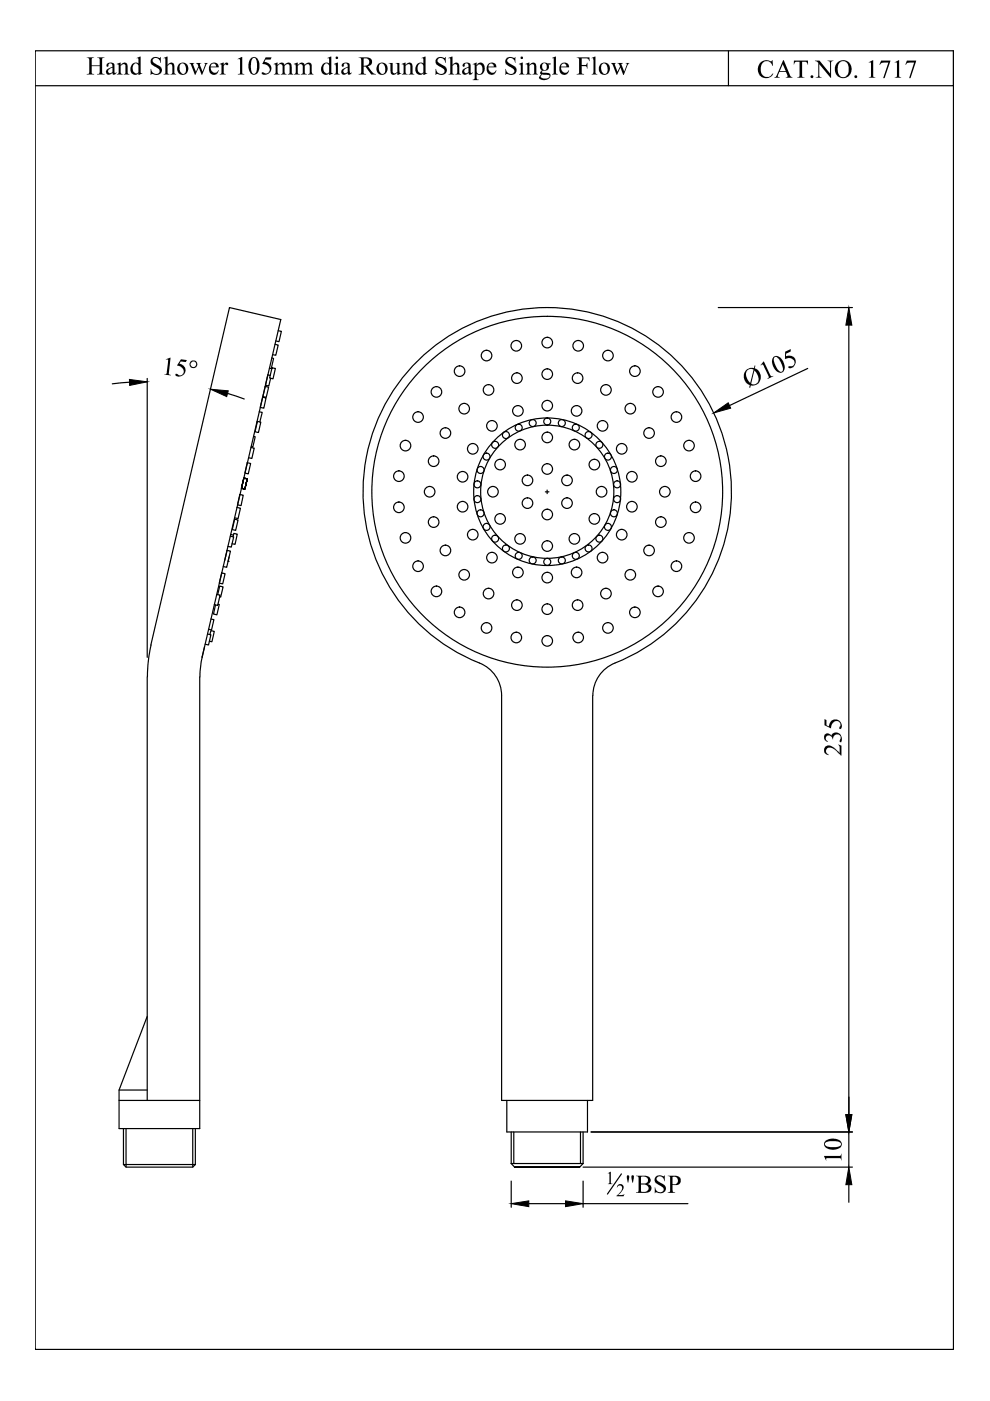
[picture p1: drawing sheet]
<svg xmlns="http://www.w3.org/2000/svg" width="210mm" height="297mm" viewBox="0 0 210 297" stroke-linecap="round" stroke-linejoin="round" font-family="sans-serif">
<!-- layer: 0 -->
<g fill="none" stroke="#000" stroke-width=".25">
<path d="M7.5 10.8h194.7v275.3h-194.7zM154.4 10.8v7.4M202.2 10.8v7.4h-194.7M57.3 79.6l-.5-.1-.5 2.2 .7 .1 .4-1.6M57.6 75.9l.4 .1-.5 2.2-.4-.1M57.7 78l.7 .1-.5 2.2-.7-.1zM58.3 73l.7 .2-.5 2.1-.7-.1M59 70.1l.7 .1-.5 2.2-.7-.1M152.3 65.2h28.4M171.3 78.1l-16.6 7.9M180 68.9v167.4M27.5 81l-3.7 .4"/>
<path d="M31.2 80.2v59.2M48.3 83.4l3.5 1.2M52.4 98.1l.7 .2-.5 2.2-.7-.2zM53.2 94.9l.7 .1-.5 2.2-.7-.2M53.8 92.5l.3 .1-.5 2.2-.3-.1M54.5 89.5h.1M54.6 89.3l.7 .2-.5 2.2-.7-.2zM55 87.3l.6 .1-.5 2.1M55.7 84.2l.7 .2-.5 2.1-.7-.1zM56.2 81.9l.8 .2-.6 2.2-.7-.2zM47.6 118.8l.5-2.1 .8 .2-.5 2.1M47.8 117.9l.1 .1"/>
<path d="M48.4 119h.1M48.6 118.1l-.5 2.2-.8-.2M48.8 113.7l.7 .1-.5 2.2-.7-.2M48.9 113.3l.6 .2M49.4 113.8l.2-.7 .7 .2-.5 2.1-.6-.1M49.8 110.1l.7 .2-.5 2.2-.8-.2zM50.2 107.6l.8 .2-.5 2.2-.7-.2M50.9 104.8l.7 .2-.5 2.2-.8-.2zM51.2 103.5l.5-2.1-.5 2.1M51.7 101.4l-.5 2.1 .7 .2 .5-2.2-.7-.1 .7 .1-.5 2.2-.7-.2 .5-2.1 .7 .1-.5 2.2-.7-.2 .7 .2 .5-2.2zM115.6 104.3h.8M116 103.9v.8"/>
<path d="M32 136.8l16.7-71.6 10.8 2.5-16.6 71.6 .5-2.2M32 136.7a29.7 29.7 0 0 0-.7 6.8M42.9 139.3l-.4 2.4-.1 1.8M44 134.4l.7 .2-.5 2.2-.7-.2M44.5 134.5l.2-.8 .7 .2-.5 2.2-.5-.2M44.7 131.2l.7 .2-.6 2.2-.6-.2M45.9 126l.8 .2-.5 2.2-.8-.2M46.2 126.1l.4-1.8 .7 .1-.5 2.2-.2-.1M46.2 128.1l.3 .1-.5 2.2-.7-.2 .4-2M47 121.5l.7 .1-.5 2.2-.7-.2zM31.2 143.5v89.8M42.3 143.5v95.8h-17.1v-8.2l6-15.6"/>
<path d="M106.4 147.5a7.4 7.4 0 0 0-4.7-6.9 39.1 39.1 0 0 1-16.8-59.9 39.1 39.1 0 0 1 62.2 0 39.1 39.1 0 0 1-16.7 59.9 7.4 7.4 0 0 0-4.7 6.9M106.4 147.5v85.8h19.3v-85.8M25.2 233.3h17.1M25.2 231.1h6M26.2 239.3v7.6M26.7 239.3v8.2M40.9 239.3v8.2M41.4 239.3v7.6M107.5 233.3v6.7h17.1v-6.7M26.2 246.9l.5 .6h14.2l.5-.6M26.2 246.9h15.2M108.4 246.7l.7 .8"/>
<path d="M108.4 240v6.7M108.4 250.4v5.6M108.4 246.7h15.2M108.9 240v6.7M112.1 255.2h7.8M123.1 240v6.7M123.6 246.7l-.7 .8h-13.8h13.8M123.6 240v6.7M123.6 250.4v5.6M123.6 255.2h22.3M123.6 247.5h57.1M125.3 240h55.4"/>
<path d="M131.8 248.9l-3 4.3M180 240v7.5M180 251.2v3.7"/>
<circle cx="97.4" cy="78.7" r="1.12"/>
<circle cx="103.2" cy="75.4" r="1.12"/>
<circle cx="109.5" cy="73.3" r="1.12"/>
<circle cx="116" cy="79.3" r="1.12"/>
<circle cx="116" cy="72.6" r="1.12"/>
<circle cx="122.6" cy="73.3" r="1.12"/>
<circle cx="128.9" cy="75.4" r="1.12"/>
<circle cx="134.6" cy="78.7" r="1.12"/>
<circle cx="86" cy="94.5" r="1.12"/>
<circle cx="88.6" cy="88.4" r="1.12"/>
<circle cx="91.9" cy="97.8" r="1.12"/>
<circle cx="92.5" cy="83.1" r="1.12"/>
<circle cx="94.4" cy="91.8" r="1.12"/>
<circle cx="98.4" cy="86.6" r="1.12"/>
<circle cx="100.2" cy="95.2" r="1.12"/>
<circle cx="101.9" cy="99.6" r=".74"/>
<circle cx="103.2" cy="96.8" r=".74"/>
<circle cx="103.6" cy="82.7" r="1.12"/>
<circle cx="104.3" cy="90.3" r="1.12"/>
<circle cx="105" cy="94.3" r=".74"/>
<circle cx="106" cy="98.5" r="1.12"/>
<circle cx="107.3" cy="92.2" r=".74"/>
<circle cx="109.6" cy="80.2" r="1.12"/>
<circle cx="109.8" cy="87.1" r="1.12"/>
<circle cx="110" cy="90.7" r=".74"/>
<circle cx="110.3" cy="94.3" r="1.12"/>
<circle cx="112.9" cy="89.7" r=".74"/>
<circle cx="116" cy="86" r="1.12"/>
<circle cx="116" cy="92.7" r="1.12"/>
<circle cx="116" cy="99.4" r="1.12"/>
<circle cx="116" cy="89.4" r=".74"/>
<circle cx="119.1" cy="89.7" r=".74"/>
<circle cx="121.8" cy="94.3" r="1.12"/>
<circle cx="122.1" cy="90.7" r=".74"/>
<circle cx="122.3" cy="87.1" r="1.12"/>
<circle cx="122.5" cy="80.2" r="1.12"/>
<circle cx="124.8" cy="92.2" r=".74"/>
<circle cx="126" cy="98.5" r="1.12"/>
<circle cx="127.1" cy="94.3" r=".74"/>
<circle cx="127.8" cy="90.3" r="1.12"/>
<circle cx="128.5" cy="82.7" r="1.12"/>
<circle cx="128.9" cy="96.8" r=".74"/>
<circle cx="130.2" cy="99.6" r=".74"/>
<circle cx="131.8" cy="95.2" r="1.12"/>
<circle cx="133.6" cy="86.6" r="1.12"/>
<circle cx="137.6" cy="91.8" r="1.12"/>
<circle cx="139.5" cy="83.1" r="1.12"/>
<circle cx="140.1" cy="97.8" r="1.12"/>
<circle cx="143.4" cy="88.4" r="1.12"/>
<circle cx="146.1" cy="94.5" r="1.12"/>
<circle cx="84.6" cy="101" r="1.12"/>
<circle cx="84.6" cy="107.6" r="1.12"/>
<circle cx="86" cy="114" r="1.12"/>
<circle cx="91.1" cy="104.3" r="1.12"/>
<circle cx="91.9" cy="110.7" r="1.12"/>
<circle cx="94.4" cy="116.7" r="1.12"/>
<circle cx="98.1" cy="101.1" r="1.12"/>
<circle cx="98.1" cy="107.4" r="1.12"/>
<circle cx="100.2" cy="113.4" r="1.12"/>
<circle cx="101.2" cy="102.7" r=".74"/>
<circle cx="101.2" cy="105.8" r=".74"/>
<circle cx="101.9" cy="108.8" r=".74"/>
<circle cx="103.2" cy="111.7" r=".74"/>
<circle cx="104.3" cy="118.2" r="1.12"/>
<circle cx="104.5" cy="104.3" r="1.12"/>
<circle cx="105" cy="114.2" r=".74"/>
<circle cx="106" cy="110" r="1.12"/>
<circle cx="107.3" cy="116.3" r=".74"/>
<circle cx="110" cy="117.8" r=".74"/>
<circle cx="110.3" cy="114.3" r="1.12"/>
<circle cx="111.8" cy="101.8" r="1.12"/>
<circle cx="111.8" cy="106.7" r="1.12"/>
<circle cx="112.9" cy="118.8" r=".74"/>
<circle cx="116" cy="115.8" r="1.12"/>
<circle cx="116" cy="109.1" r="1.12"/>
<circle cx="116" cy="119.1" r=".74"/>
<circle cx="116" cy="104.3" r="37.2"/>
<circle cx="116" cy="104.3" r="14.1"/>
<circle cx="116" cy="104.2" r="15.6"/>
<circle cx="119.1" cy="118.8" r=".74"/>
<circle cx="120.2" cy="101.8" r="1.12"/>
<circle cx="120.2" cy="106.7" r="1.12"/>
<circle cx="121.8" cy="114.3" r="1.12"/>
<circle cx="122.1" cy="117.8" r=".74"/>
<circle cx="124.8" cy="116.3" r=".74"/>
<circle cx="126" cy="110" r="1.12"/>
<circle cx="127.1" cy="114.2" r=".74"/>
<circle cx="127.5" cy="104.3" r="1.12"/>
<circle cx="127.8" cy="118.2" r="1.12"/>
<circle cx="128.9" cy="111.7" r=".74"/>
<circle cx="130.2" cy="108.8" r=".74"/>
<circle cx="130.8" cy="105.8" r=".74"/>
<circle cx="130.8" cy="102.7" r=".74"/>
<circle cx="131.8" cy="113.4" r="1.12"/>
<circle cx="134" cy="107.4" r="1.12"/>
<circle cx="134" cy="101.1" r="1.12"/>
<circle cx="137.6" cy="116.7" r="1.12"/>
<circle cx="140.1" cy="110.7" r="1.12"/>
<circle cx="141" cy="104.3" r="1.12"/>
<circle cx="146.1" cy="114" r="1.12"/>
<circle cx="147.5" cy="101" r="1.12"/>
<circle cx="147.5" cy="107.6" r="1.12"/>
<circle cx="88.6" cy="120.1" r="1.12"/>
<circle cx="92.5" cy="125.4" r="1.12"/>
<circle cx="97.4" cy="129.8" r="1.12"/>
<circle cx="98.4" cy="121.9" r="1.12"/>
<circle cx="103.2" cy="133.1" r="1.12"/>
<circle cx="103.6" cy="125.9" r="1.12"/>
<circle cx="109.5" cy="135.2" r="1.12"/>
<circle cx="109.6" cy="128.3" r="1.12"/>
<circle cx="109.8" cy="121.4" r="1.12"/>
<circle cx="116" cy="122.5" r="1.12"/>
<circle cx="116" cy="135.9" r="1.12"/>
<circle cx="116" cy="129.2" r="1.12"/>
<circle cx="122.3" cy="121.4" r="1.12"/>
<circle cx="122.5" cy="128.3" r="1.12"/>
<circle cx="122.6" cy="135.2" r="1.12"/>
<circle cx="128.5" cy="125.9" r="1.12"/>
<circle cx="128.9" cy="133.1" r="1.12"/>
<circle cx="133.6" cy="121.9" r="1.12"/>
<circle cx="134.6" cy="129.8" r="1.12"/>
<circle cx="139.5" cy="125.4" r="1.12"/>
<circle cx="143.4" cy="120.1" r="1.12"/>
</g>
<path d="M180 65.2l.6 3.7h-1.3zM27.4 80.4l3.8 .6-3.7 .7zM44.6 82.5l3.8 .4-.3 1.2zM151.3 87.6l3.1-2.2 .5 1.1zM179.3 236.3h1.3l-.6 3.7zM108.4 255.2l3.7-.6v1.2zM119.9 254.6l3.7 .6-3.7 .6zM180 247.5l.6 3.7h-1.3z" fill="#000" stroke="#000" stroke-width=".21"/>
<g fill="#000">
<path d="M18.4 12.2h1.6a.4 .4 0 0 0-.5 .1 .4 .4 0 0 0-.1 .5v1.1h1.7v-1.1a.58 .58 0 0 0-.5-.6h1.6a.4 .4 0 0 0-.5 .1 .4 .4 0 0 0-.1 .5v2.4a.39 .39 0 0 0 .1 .4 .39 .39 0 0 0 .5 .1v.1h-1.6v-.1l.5-.2v-1.5h-1.7v1.2a.39 .39 0 0 0 .1 .4 .39 .39 0 0 0 .5 .1v.1h-1.6v-.1l.4-.1 .1-.3v-2.5a.58 .58 0 0 0-.5-.6zM24.7 13.6l.9-.3v.5l.6-.5h.6l.3 .6v1.6l.3 .3h-1.2l.4-.3v-1.3a.48 .48 0 0 0-.2-.6 .48 .48 0 0 0-.7 .3h-.1v1.5l.4 .4h-1.2l.3-.2 .1-1.3a.49 .49 0 0 0-.5-.7zM32.1 12.4l.5-.3h.7a.47 .47 0 0 0 .8 0v1.2l-.5-.8-.6-.2a.59 .59 0 0 0-.6 .5 .59 .59 0 0 0 .5 .7l1.2 .7 .2 .8-.1 .4-.4 .3-.4 .2-.6-.1a.61 .61 0 0 0-.9 .1v-1.3h.2l.3 .9 .5 .2 .6-.1a.74 .74 0 0 0 .3-.8 .74 .74 0 0 0-.7-.5l-1.1-.8-.1-.7zM34.7 12.3l.8-.3v1.8l.7-.5 .6 .2 .2 1.9 .4 .4h-1.3l.4-.4v-1.2a.53 .53 0 0 0-.3-.6 .53 .53 0 0 0-.7 .3v1.7l.4 .2h-1.2l.4-.2v-2.6a.47 .47 0 0 0-.4-.7zM40.1 13.3h1.1l-.2 .4 .5 1.5 .6-1.1-.2-.5-.4-.3h1.2l-.3 .3v.2l.5 1.4 .6-1.6-.2-.3 .7 .1-.3 .3-.8 2.2-.8-1.6-.8 1.6-.8-2.2zM46.6 13.6l.7-.3h.1v.5l.2-.2a.36 .36 0 0 1 .5-.4 .36 .36 0 0 1 .1 .6 .42 .42 0 0 0-.5-.1 .42 .42 0 0 0-.3 .3v1.5l.5 .3h-1.3l.4-.3v-1.2a.47 .47 0 0 0-.4-.7zM50.4 12.5l1-.4v3.1a.35 .35 0 0 0 0 .4 .35 .35 0 0 0 .4 .1v.1h-1.4v-.1l.5-.2v-2.3a.4 .4 0 0 0 0-.5 .4 .4 0 0 0-.5-.1zM56.3 12.2h1.3l-.2 .4h-1.1l-.2 .5 1.1 .5 .3 .5v.6l-.5 .9-1 .2a.32 .32 0 0 1-.4-.1 .32 .32 0 0 1 .1-.4l.8 .3 .5-.2 .2-.5v-.5l-.4-.5-.6-.3h-.6zM58 13.6l.9-.3v.5l.6-.5a.6 .6 0 0 1 .8 .5l.5-.5a.73 .73 0 0 1 .8 .1 .73 .73 0 0 1 .3 .8v1.4l.3 .2h-1.2l.4-.3v-1.3a.53 .53 0 0 0-.5-.6 .53 .53 0 0 0-.6 .5l.1 1.5 .4 .2h-1.3l.4-.3v-1.3a.55 .55 0 0 0-.4-.6 .55 .55 0 0 0-.6 .3v1.5l.4 .4h-1.2l.3-.4v-1.1a.52 .52 0 0 0-.4-.7zM62.3 13.6l.8-.3v.5l.7-.5a.6 .6 0 0 1 .8 .5l.7-.5 .7 .2 .1 2.1 .4 .2h-1.2l.4-.3v-1.3a.53 .53 0 0 0-.5-.6 .53 .53 0 0 0-.6 .5v1.3l.1 .3 .3 .1h-1.2l.4-.3v-1.3a.55 .55 0 0 0-.4-.6 .55 .55 0 0 0-.7 .3v1.6l.5 .3h-1.3l.4-.2v-1.3a.52 .52 0 0 0-.4-.7zM82.4 13.3h.8v1.7a.49 .49 0 0 0 .4 .6 .49 .49 0 0 0 .6-.3l.1-1.6-.4-.4h.8v1.5a.5 .5 0 0 0 .4 .8l-.8 .3v-.6l-.5 .5a.71 .71 0 0 1-.8-.1 .71 .71 0 0 1-.2-.8v-1.3zM85.1 13.6l.9-.3v.5l.6-.5h.6l.3 .7v1.5l.4 .3h-1.3l.4-.3v-1.3a.5 .5 0 0 0-.3-.6 .5 .5 0 0 0-.6 .3l-.1 1.5 .1 .3 .3 .1h-1.2l.4-.4v-1.2a.46 .46 0 0 0-.5-.6z"/>
<path d="M92.6 12.4l.4-.3h.7a.47 .47 0 0 0 .8 0v1.2l-.5-.8-.6-.2a.59 .59 0 0 0-.6 .5 .59 .59 0 0 0 .5 .7l1.2 .7 .3 .8-.2 .4-.4 .3-.4 .2-.5-.1a.66 .66 0 0 0-1 .1v-1.3h.2l.4 .9 .5 .2 .6-.1a.74 .74 0 0 0 .2-.8 .74 .74 0 0 0-.7-.5l-1.1-.8-.1-.7zM95.1 12.3l.8-.3v1.8l.7-.5 .7 .2 .1 2 .4 .3h-1.3l.5-.4v-1.2a.53 .53 0 0 0-.4-.6 .53 .53 0 0 0-.7 .3v1.7l.4 .2h-1.2l.4-.3v-2.5a.47 .47 0 0 0 0-.5 .47 .47 0 0 0-.4-.2zM107.3 12.5l.4-.3 .8-.1a.48 .48 0 0 0 .7 0l.1 1.2-.5-.8-.5-.2-.4 .1a.61 .61 0 0 0-.3 .7 .61 .61 0 0 0 .6 .4l1.2 .8 .1 .8-.4 .6-.5 .2-.6-.1a.55 .55 0 0 0-.8 .1v-1.3l.5 .9 .6 .2a.66 .66 0 0 0 .8-.6 .66 .66 0 0 0-.6-.7l-1.3-.9-.1-.6zM111.4 13.6l.8-.3v.5l.6-.5h.6l.3 .7v1.6l.4 .2h-1.2l.4-.3v-1.3a.53 .53 0 0 0-.4-.6 .53 .53 0 0 0-.7 .3v1.6l.5 .3h-1.3l.4-.2v-1.3a.52 .52 0 0 0-.4-.7zM117 12.3l.9-.3v3.5l.4 .3h-1.2l.3-.2v-2.6a.49 .49 0 0 0-.4-.7zM122.3 12.2h2.7v.8l-.1-.2a.69 .69 0 0 0-.8-.4h-.8v1.4h.9l.4-.5v1.2h-.2a.38 .38 0 0 0 0-.4 .38 .38 0 0 0-.4-.1h-.7v1.5l.2 .2h.3v.1h-1.5l.5-.3v-3zM125.4 12.3l.9-.3v3.4l.3 .4h-1.2l.4-.4v-2.5a.46 .46 0 0 0-.4-.6zM129.6 13.3h1l-.2 .2v.3l.5 1.4 .6-1.1-.3-.6-.3-.2h1.2l-.3 .4 .5 1.5 .6-1.5v-.2l-.3-.2 .8 .1-.3 .4-.8 2.1h-.2l-.6-1.6-.8 1.6-.8-2.2zM161.1 13.4l.8-.6h1.1a.37 .37 0 0 0 .4 .2 .37 .37 0 0 0 .3-.2h.1l.1 1.2-.7-.9-.9-.1-.7 .4-.3 .9 .1 1.3 .7 .6 .9 .1 1-.7-.5 .6-.5 .3h-1.1l-.8-.6-.3-.6-.1-.8zM168.3 12.8h3v.9l-.5-.6h-.7v3.1l.5 .3h-1.6l.5-.3v-3.1h-.5a.74 .74 0 0 0-.7 .6zM172.8 12.8h1l2.2 2.8v-2.5l-.6-.3 1.3 .1a.45 .45 0 0 0-.5 .6v3l-2.5-2.9v2.5l.1 .2 .4 .2-1.3-.1a.46 .46 0 0 0 .6-.6v-2.5zM184.2 13.2l.9-.4v3a.39 .39 0 0 0 .1 .5 .39 .39 0 0 0 .4 .1l-1.4 .1 .5-.3v-2.3a.42 .42 0 0 0 0-.4 .42 .42 0 0 0-.4-.3z"/>
<path d="M186.8 12.8h2l-1.2 3.8h-.3l1.1-3.3h-1.4l-.5 .4zM189.7 13.2l.9-.4v3a.46 .46 0 0 0 .5 .7l-1.4-.1a.39 .39 0 0 0 .4-.1 .39 .39 0 0 0 .1-.5v-1.9a.39 .39 0 0 0 0-.5 .39 .39 0 0 0-.4-.1zM192.3 12.8h1.9l-1.1 3.8h-.3l1-3.3h-1.3l-.5 .4zM35.2 76.2l1-.4-.4 3.5 .4 .3-1.3-.3a.39 .39 0 0 0 .4 0 .39 .39 0 0 0 .1-.5l.2-1.9a.41 .41 0 0 0 .1-.4 .41 .41 0 0 0-.4-.3zM38.4 76.2l1.2 .1-.2 .5-1.1-.2-.3 .5 .5 .1 .6 .5 .2 1-.3 .7-.6 .4-.6 .1a.42 .42 0 0 1-.5-.1 .42 .42 0 0 1 0-.5l1 .3 .6-.5 .1-.5-.3-.5-.5-.4-.7-.2zM161.9 76.6l1.4 2.8a.52 .52 0 0 0 .7 .4l-1.3 .5a.42 .42 0 0 0 .2-.7l-.9-1.8a.39 .39 0 0 0-.2-.4 .39 .39 0 0 0-.5 .1v-.1zM166.5 74.6l1.2-.6v.5l-1 .5-.1 .5h1.2l.5 .2 .3 .5 .1 .7-.1 .4-.8 .7a.33 .33 0 0 1-.4 .1 .33 .33 0 0 1-.1-.4h.6l.4-.3 .2-.7-.3-.4-.5-.3-.6-.1-.7 .2zM174.8 152.5l.4 .2v1.1l.5 .2 .4-1 .7-.5h.6l.5 .3 .5 .6 .1 .5a.39 .39 0 0 1-.1 .5 .39 .39 0 0 1-.5 0l.3-1-.4-.4-.6-.1-.4 .1-.5 .7-.1 .7-1.4-.6zM174.8 155.8l.7-.3 .8 .5 .1-.3 .5-.4h.7l.7 .5 .2 .9a.37 .37 0 0 1 0 .4 .37 .37 0 0 1-.5 .1l.2-1-.4-.5h-.5l-.4 .2-.3 .9-.5-.8h-.8l-.2 .6 .4 .7-.7-.6zM174.9 158.4l.6-.4 .7 .2 1.8 1.5v-1.4l-.3-.5 .7 .3v2.1l-1.2-1.1-1-.6-.6 .1-.5 .4 .1 .6 .5 .5-.6-.2-.4-.6v-.5zM128.8 248.8l.7-.4v2.4l.4 .3h-1l.3-.3v-1.7a.29 .29 0 0 0 0-.3 .29 .29 0 0 0-.4 0zM131 251.3l.3-.2h.4l.4 .2v.9l-1 1.2 1-.1 .3-.1-.2 .4h-1.5l.9-.9 .3-.7-.1-.4-.2-.3-.5 .1-.3 .4z"/>
<path d="M138.9 249.7l.4-.4 .8-.1a.67 .67 0 0 0 .8 0v1.3l-.4-.9-.5-.2h-.4a.64 .64 0 0 0-.3 .8 .64 .64 0 0 0 .6 .5l1.1 .6 .2 .9-.5 .6-.5 .2h-.6a.5 .5 0 0 0-.8 0v-1.3l.4 .8 .7 .3 .4-.1a.64 .64 0 0 0 .4-.7 .64 .64 0 0 0-.6-.5l-1.2-.9-.1-.6zM174.7 245.1h3.1a.39 .39 0 0 0 .4-.1 .39 .39 0 0 0 .1-.4v1.4a.39 .39 0 0 0-.1-.4 .39 .39 0 0 0-.4-.1h-2a.45 .45 0 0 0-.5 .1 .45 .45 0 0 0-.2 .5z"/>
<path d="M22.7 13.6l.6-.3 .8 .1 .2 .3v1.3a.26 .26 0 0 0 0 .5 .26 .26 0 0 0 .4-.2 .43 .43 0 0 1-.4 .5 .43 .43 0 0 1-.5-.4l-.5 .4a.68 .68 0 0 1-.8-.6 .68 .68 0 0 1 .7-.8h.1a.48 .48 0 0 0 .5-.5 .48 .48 0 0 0-.7-.4l-.1 .4a.27 .27 0 0 1-.4 .2 .27 .27 0 0 1 .1-.5zM23 14.7a.48 .48 0 0 0 .1 .8 .48 .48 0 0 0 .7-.2v-1z"/>
<path d="M29 12.3l.8-.3v2.8a.47 .47 0 0 0 .4 .8l-.8 .3v-.4l-.4 .3-.4 .1-.5-.2-.4-.6v-.7l.3-.7 .6-.4h.4l.4 .2v-.5a.47 .47 0 0 0-.4-.7zM28.5 13.5l-.3 .4-.1 .8 .2 .5 .3 .3a.49 .49 0 0 0 .8-.2l-.1-1.4a.57 .57 0 0 0-.8-.4z"/>
<path d="M37.9 13.6l.5-.3h.5l.8 .5 .2 .9-.1 .6-.5 .4-.9 .1-.6-.4-.2-.6v-.4zM38.4 13.5l-.3 .5v.8l.5 .8a.73 .73 0 0 0 .8-.2 .73 .73 0 0 0 0-.9l-.4-.9-.3-.2z"/>
<path d="M44.6 13.6l.5-.3h.5l.5 .2 .2 .3 .1 .5h-1.7l.1 .7 .5 .4h.6l.4-.6 .1 .1-.2 .5-.6 .4h-.6l-.6-.5-.1-1zM44.9 13.6l-.2 .5h1.1l-.2-.5z"/>
<path d="M53.1 12.5l.5-.4h.6l.4 .4 .4 .7v1.2l-.2 .7-.3 .5-.5 .2-.6-.1-.6-.9-.1-1.5zM53.6 12.3l-.3 .5-.1 1 .2 1.4a.54 .54 0 0 0 .6 .5 .54 .54 0 0 0 .4-.7l.1-1.6-.2-.7a.5 .5 0 0 0-.7-.4z"/>
<path d="M69.4 12.3l.8-.3v2.8a.47 .47 0 0 0 .4 .8l-.8 .3v-.4l-.4 .3-.4 .1-.5-.2-.4-.7v-.7l.3-.6 .7-.4 .7 .2v-.5a.47 .47 0 0 0-.4-.7zM69 13.5l-.4 .4v.8l.1 .5 .3 .3a.49 .49 0 0 0 .8-.2l-.1-1.4a.57 .57 0 0 0-.7-.4z"/>
<path d="M71.1 12.3a.3 .3 0 0 1 .6 0 .3 .3 0 0 1-.6 0zM70.8 13.6l.8-.3v2.1l.4 .4h-1.2l.4-.2v-1.3a.5 .5 0 0 0-.4-.7z"/>
<path d="M72.5 13.6l.5-.3h.6a.62 .62 0 0 1 .5 .8l.1 1.3 .2 .1 .2-.2a.43 .43 0 0 1-.4 .5 .43 .43 0 0 1-.5-.4l-.7 .4a.7 .7 0 0 1-.6-.7 .7 .7 0 0 1 .6-.7h.1a.48 .48 0 0 0 .6-.5 .48 .48 0 0 0-.7-.4l-.1 .4a.28 .28 0 0 1-.4 .2 .28 .28 0 0 1 0-.5zM72.9 14.7v.1a.47 .47 0 0 0 .1 .7 .47 .47 0 0 0 .7-.2v-1z"/>
<path d="M76 12.2h1.9l.6 .2 .3 .3v.8l-.4 .4-.4 .1 1 1.4 .7 .3v.1h-1l-1.2-1.7h-.4v1.1a.37 .37 0 0 0 .1 .4 .37 .37 0 0 0 .4 .1v.1h-1.6v-.1l.5-.1 .1-.3v-2.6l-.1-.4zM77.1 12.4v1.5l.8-.1 .4-.5-.1-.6-.5-.3z"/>
<path d="M80.2 13.6l.5-.3h.5l.8 .5 .2 .9-.5 .9-.8 .3-.7-.3-.4-.8 .1-.7zM80.6 13.5l-.2 .4-.1 .8 .2 .6 .3 .3a.73 .73 0 0 0 .8-.2 .73 .73 0 0 0 .1-.9l-.2-.7a.61 .61 0 0 0-.9-.3z"/>
<path d="M89.4 12.3l.8-.3v2.8a.47 .47 0 0 0 .4 .8l-.8 .3v-.4l-.5 .3-.3 .1-.5-.2-.4-.7v-.6l.3-.7 .6-.4h.4l.4 .2v-.5a.47 .47 0 0 0-.4-.7zM89 13.5l-.4 .4-.1 .8 .2 .5 .3 .3a.49 .49 0 0 0 .8-.2l-.1-1.4a.57 .57 0 0 0-.7-.4z"/>
<path d="M98.2 13.5l.6-.2 .7 .1 .3 .4v1.3a.25 .25 0 0 0 .1 .4 .25 .25 0 0 0 .3-.2 .45 .45 0 0 1-.4 .5 .45 .45 0 0 1-.5-.4l-.5 .4a.67 .67 0 0 1-.8-.5 .67 .67 0 0 1 .6-.8l.1-.1a.5 .5 0 0 0 .6-.4 .5 .5 0 0 0-.5-.6l-.2 .2-.1 .3a.27 .27 0 0 1-.4 .1 .27 .27 0 0 1 .1-.4zM98.7 14.7h-.1a.47 .47 0 0 0 0 .8 .47 .47 0 0 0 .7-.2v-1z"/>
<path d="M100.2 13.6l.9-.3v.6l.4-.6h.5l.7 .6 .1 1-.4 .7-.7 .3-.6-.3v1l.4 .4h-1.3l.4-.4v-2.7v-.3zM101.1 13.9v1.2a.63 .63 0 0 0 .7 .6 .63 .63 0 0 0 .5-.8l-.1-.9a.61 .61 0 0 0-1.1-.1z"/>
<path d="M103.5 13.6l.3-.3h.7l.6 .4 .2 .6h-1.7l.1 .7 .5 .4h.5l.5-.6 .1 .1-.6 .9h-.7l-.7-.4-.1-1.2zM103.8 13.6l-.2 .5h1.1a.58 .58 0 0 0-.3-.5 .58 .58 0 0 0-.6 0z"/>
<path d="M110.4 12.3a.27 .27 0 0 1 .5 0 .27 .27 0 0 1-.5 0zM110 13.6l.8-.3v2.1l.4 .4h-1.2l.4-.4v-1.1a.5 .5 0 0 0-.4-.7z"/>
<path d="M114.6 13.6l.6-.3 1.5 .1v.3h-.4l.1 .7-.2 .3-.6 .3a.44 .44 0 0 0-.4-.1 .44 .44 0 0 0-.3 .4l1.1 .2a.66 .66 0 0 1 .7 .5 .66 .66 0 0 1-.6 .8l-.6 .2-.8-.1a.48 .48 0 0 1-.4-.5 .48 .48 0 0 1 .3-.5l.1-.1a.49 .49 0 0 1-.2-.5 .49 .49 0 0 1 .4-.4l-.4-.5zM115.2 13.4l-.3 .4 .1 .7a.51 .51 0 0 0 .7 .3 .51 .51 0 0 0 .2-.7v-.2a.48 .48 0 0 0-.7-.5zM114.9 15.8a.45 .45 0 0 0-.2 .6 .45 .45 0 0 0 .5 .3l.9-.1a.39 .39 0 0 0 .4-.5 .39 .39 0 0 0-.6-.3z"/>
<path d="M118.9 13.6l.3-.3h.7l.5 .2 .2 .3 .1 .5h-1.7l.1 .7 .5 .4h.6l.4-.6 .1 .1-.6 .9-.4 .1-.5-.1-.4-.4-.2-1.2zM119.2 13.6l-.2 .5h1.1a.58 .58 0 0 0-.3-.5 .58 .58 0 0 0-.6 0z"/>
<path d="M127.4 13.5l.9-.2 .5 .2 .4 .4 .1 .9-.6 .9-.9 .1-.7-.5-.1-1zM127.6 13.6l-.2 .9 .4 .9a.6 .6 0 0 0 .7 .2 .6 .6 0 0 0 .3-.7l-.2-1.2-.4-.3z"/>
<path d="M166 12.8h.2l1.4 3.4 .4 .3h-1.4l.4-.3-.4-.9h-1.4l-.2 .5a.42 .42 0 0 0 .3 .7l-1.1-.1 .4-.3zM166 13.6l-.7 1.5h1.3z"/>
<path d="M177.4 13.4l.5-.4 .7-.2h.8l.7 .5 .4 .9 .1 .7-.3 .8-.4 .5-.5 .3-.9 .1-.7-.3-.4-.4-.3-.7-.1-.9zM178.2 13.1l-.6 .9 .1 1.4 .5 .8 .8 .2 .4-.2 .4-.6v-1.8l-.2-.5-.4-.3z"/>
<path d="M40.2 77.2a.83 .83 0 0 1 1.6 0 .83 .83 0 0 1-1.6 0zM40.4 77.2a.61 .61 0 0 0 1.2 0 .61 .61 0 0 0-1.2 0z"/>
<path d="M158.3 78.4l.8-.4h.8l.1-.5h.2l-.2 .6 .8 .5 .5 .8v.9l-.4 .9-.7 .4-1 .1-.1 .5h-.3l.2-.6-.9-.6-.4-.9v-.7zM158.5 78.5l-.3 .4v.7l.3 .8 .6 .8 .7-2.8-.7-.2zM159.9 78.5l-.6 2.8 .3 .2 .7-.1 .4-.3 .1-.5-.2-1.1z"/>
<path d="M163.9 75.7l.4-.2h.6l.8 .6 .7 1.6-.1 .7-.4 .5-.7 .1-.9-.6-.4-.7-.2-.9zM164.2 75.8l-.1 .7 .1 .6 .9 1.5a.54 .54 0 0 0 .8 .1 .54 .54 0 0 0 .1-.8l-.5-1.3-.6-.7a.48 .48 0 0 0-.7-.1z"/>
<path d="M134 249.2a.43 .43 0 0 1 .4 .3 .43 .43 0 0 1-.1 .5l-.1 .8h-.1l-.2-1.1zM132.9 249.3a.37 .37 0 0 1 .5 .1 .37 .37 0 0 1 0 .5l-.3 .9z"/>
<path d="M134.8 249.3h2.1l.9 .4 .2 .5-.1 .3-.6 .6 .5 .1 .3 .4v.4l-.2 .5-.6 .4h-2.5v-.1l.5-.1 .1-.3v-2.7l-.1-.3zM135.9 249.5v1.4h.9l.5-.3 .1-.6-.3-.4-.5-.2zM135.9 251.1v1.6h.9l.6-.3 .1-.6-.3-.5-.4-.2z"/>
<path d="M141.6 249.3h1.8l.5 .1 .4 .5v.6l-.2 .5-.5 .3-1-.1v1.1a.4 .4 0 0 0 .1 .4 .4 .4 0 0 0 .4 .1v.1h-1.5l.5-.3v-3zM142.6 249.5v1.6h.6l.5-.4v-.7l-.4-.5z"/>
<path d="M174.9 242.1l.9-.6 1.3-.1 1.1 .5 .2 .4 .1 .5-.3 .5-.7 .3-1.5 .1-.8-.3-.3-.3-.2-.3zM175 242.3l-.1 .5 .6 .3 1.8 .1 .6-.2a.54 .54 0 0 0 .4-.6 .54 .54 0 0 0-.7-.4l-1.7-.1z"/>
<circle cx="172.2" cy="16.3" r=".29"/>
<circle cx="181.5" cy="16.3" r=".3"/>
</g>
</svg>
